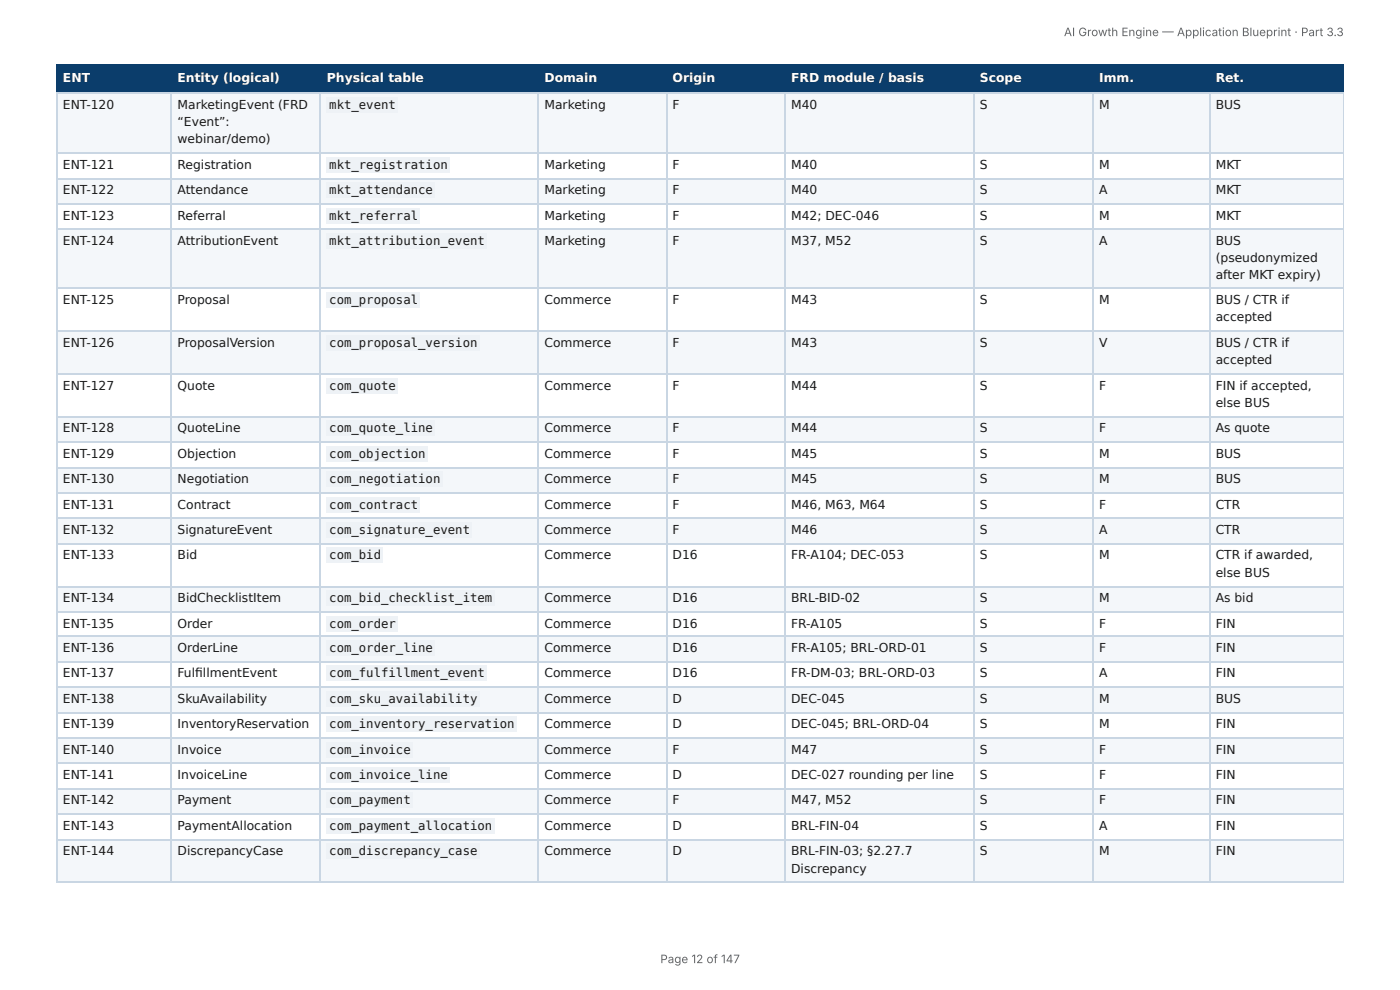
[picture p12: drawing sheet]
<svg xmlns="http://www.w3.org/2000/svg" width="297mm" height="210mm" viewBox="0 0 297 210" stroke-linecap="round" stroke-linejoin="round" font-family="sans-serif">
<defs><g id="words">
<g font-size="2.6" fill="#fff">
<text x="13.4" y="17.4">ENT</text>
<text x="37.7" y="17.4">Entity (logical)</text>
<text x="69.4" y="17.4">Physical table</text>
<text x="115.6" y="17.4">Domain</text>
<text x="142.9" y="17.4">Origin</text>
<text x="168" y="17.4">FRD module / basis</text>
<text x="208.1" y="17.4">Scope</text>
<text x="233.5" y="17.4">Imm.</text>
<text x="258.2" y="17.4">Ret.</text>
</g>
<g font-size="2.6" fill="#1a1a1a">
<text x="13.4" y="23.1">ENT-120</text>
<text x="37.7" y="23.1">MarketingEvent (FRD</text>
<text x="69.9" y="23.1">mkt_event</text>
<text x="115.6" y="23.1">Marketing</text>
<text x="142.9" y="23.1">F</text>
<text x="168" y="23.1">M40</text>
<text x="208.1" y="23.1">S</text>
<text x="233.5" y="23.1">M</text>
<text x="258.2" y="23.1">BUS</text>
<text x="37.7" y="26.8">“Event”:</text>
<text x="13.4" y="35.8">ENT-121</text>
<text x="37.7" y="30.4">webinar/demo)</text>
<text x="37.7" y="35.8">Registration</text>
<text x="69.9" y="35.8">mkt_registration</text>
<text x="115.6" y="35.8">Marketing</text>
<text x="142.9" y="35.8">F</text>
<text x="168" y="35.8">M40</text>
<text x="208.1" y="35.8">S</text>
<text x="233.5" y="35.8">M</text>
<text x="258.2" y="35.8">MKT</text>
<text x="13.4" y="41.2">ENT-122</text>
<text x="37.7" y="41.2">Attendance</text>
<text x="69.9" y="41.2">mkt_attendance</text>
<text x="115.6" y="41.2">Marketing</text>
<text x="142.9" y="41.2">F</text>
<text x="168" y="41.2">M40</text>
<text x="208.1" y="41.2">S</text>
<text x="233.5" y="41.2">A</text>
<text x="258.2" y="41.2">MKT</text>
<text x="13.4" y="46.6">ENT-123</text>
<text x="37.7" y="46.6">Referral</text>
<text x="69.9" y="46.6">mkt_referral</text>
<text x="115.6" y="46.6">Marketing</text>
<text x="142.9" y="46.6">F</text>
<text x="168" y="46.6">M42; DEC-046</text>
<text x="208.1" y="46.6">S</text>
<text x="233.5" y="46.6">M</text>
<text x="258.2" y="46.6">MKT</text>
<text x="13.4" y="52">ENT-124</text>
<text x="37.7" y="52">AttributionEvent</text>
<text x="69.9" y="52">mkt_attribution_event</text>
<text x="115.6" y="52">Marketing</text>
<text x="142.9" y="52">F</text>
<text x="168" y="52">M37, M52</text>
<text x="208.1" y="52">S</text>
<text x="233.5" y="52">A</text>
<text x="258.2" y="52">BUS</text>
<text x="258.2" y="55.7">(pseudonymized</text>
<text x="258.2" y="59.2">after MKT expiry)</text>
<text x="13.4" y="64.6">ENT-125</text>
<text x="37.7" y="64.6">Proposal</text>
<text x="69.9" y="64.6">com_proposal</text>
<text x="115.6" y="64.6">Commerce</text>
<text x="142.9" y="64.6">F</text>
<text x="168" y="64.6">M43</text>
<text x="208.1" y="64.6">S</text>
<text x="233.5" y="64.6">M</text>
<text x="258.2" y="64.6">BUS / CTR if</text>
<text x="258.2" y="68.2">accepted</text>
<text x="13.4" y="73.6">ENT-126</text>
<text x="37.7" y="73.6">ProposalVersion</text>
<text x="69.9" y="73.6">com_proposal_version</text>
<text x="115.6" y="73.6">Commerce</text>
<text x="142.9" y="73.6">F</text>
<text x="168" y="73.6">M43</text>
<text x="208.1" y="73.6">S</text>
<text x="233.5" y="73.6">V</text>
<text x="258.2" y="73.6">BUS / CTR if</text>
<text x="258.2" y="77.3">accepted</text>
<text x="13.4" y="82.7">ENT-127</text>
<text x="37.7" y="82.7">Quote</text>
<text x="69.9" y="82.7">com_quote</text>
<text x="115.6" y="82.7">Commerce</text>
<text x="142.9" y="82.7">F</text>
<text x="168" y="82.7">M44</text>
<text x="208.1" y="82.7">S</text>
<text x="233.5" y="82.7">F</text>
<text x="258.2" y="82.7">FIN if accepted,</text>
<text x="258.2" y="86.4">else BUS</text>
<text x="13.4" y="91.8">ENT-128</text>
<text x="37.7" y="91.8">QuoteLine</text>
<text x="69.9" y="91.8">com_quote_line</text>
<text x="115.6" y="91.8">Commerce</text>
<text x="142.9" y="91.8">F</text>
<text x="168" y="91.8">M44</text>
<text x="208.1" y="91.8">S</text>
<text x="233.5" y="91.8">F</text>
<text x="258.2" y="91.8">As quote</text>
<text x="13.4" y="97.2">ENT-129</text>
<text x="37.7" y="97.2">Objection</text>
<text x="69.9" y="97.2">com_objection</text>
<text x="115.6" y="97.2">Commerce</text>
<text x="142.9" y="97.2">F</text>
<text x="168" y="97.2">M45</text>
<text x="208.1" y="97.2">S</text>
<text x="233.5" y="97.2">M</text>
<text x="258.2" y="97.2">BUS</text>
<text x="13.4" y="102.6">ENT-130</text>
<text x="37.7" y="102.6">Negotiation</text>
<text x="69.9" y="102.6">com_negotiation</text>
<text x="115.6" y="102.6">Commerce</text>
<text x="142.9" y="102.6">F</text>
<text x="168" y="102.6">M45</text>
<text x="208.1" y="102.6">S</text>
<text x="233.5" y="102.6">M</text>
<text x="258.2" y="102.6">BUS</text>
<text x="13.4" y="108">ENT-131</text>
<text x="13.4" y="113.4">ENT-132</text>
<text x="37.7" y="108">Contract</text>
<text x="37.7" y="113.4">SignatureEvent</text>
<text x="69.9" y="108">com_contract</text>
<text x="69.9" y="113.4">com_signature_event</text>
<text x="115.6" y="108">Commerce</text>
<text x="115.6" y="113.4">Commerce</text>
<text x="142.9" y="108">F</text>
<text x="142.9" y="113.4">F</text>
<text x="168" y="108">M46, M63, M64</text>
<text x="168" y="113.4">M46</text>
<text x="208.1" y="108">S</text>
<text x="208.1" y="113.4">S</text>
<text x="233.5" y="108">F</text>
<text x="233.5" y="113.4">A</text>
<text x="258.2" y="108">CTR</text>
<text x="258.2" y="113.4">CTR</text>
<text x="13.4" y="118.8">ENT-133</text>
<text x="37.7" y="118.8">Bid</text>
<text x="69.9" y="118.8">com_bid</text>
<text x="115.6" y="118.8">Commerce</text>
<text x="142.9" y="118.8">D16</text>
<text x="168" y="118.8">FR-A104; DEC-053</text>
<text x="208.1" y="118.8">S</text>
<text x="233.5" y="118.8">M</text>
<text x="258.2" y="118.8">CTR if awarded,</text>
<text x="258.2" y="122.5">else BUS</text>
<text x="13.4" y="127.9">ENT-134</text>
<text x="37.7" y="127.9">BidChecklistItem</text>
<text x="69.9" y="127.9">com_bid_checklist_item</text>
<text x="115.6" y="127.9">Commerce</text>
<text x="142.9" y="127.9">D16</text>
<text x="168" y="127.9">BRL-BID-02</text>
<text x="208.1" y="127.9">S</text>
<text x="233.5" y="127.9">M</text>
<text x="258.2" y="127.9">As bid</text>
<text x="13.4" y="133.3">ENT-135</text>
<text x="37.7" y="133.3">Order</text>
<text x="69.9" y="133.3">com_order</text>
<text x="115.6" y="133.3">Commerce</text>
<text x="142.9" y="133.3">D16</text>
<text x="168" y="133.3">FR-A105</text>
<text x="208.1" y="133.3">S</text>
<text x="233.5" y="133.3">F</text>
<text x="258.2" y="133.3">FIN</text>
<text x="13.4" y="138.4">ENT-136</text>
<text x="13.4" y="143.8">ENT-137</text>
<text x="37.7" y="138.4">OrderLine</text>
<text x="37.7" y="143.8">Fulfi llmentEvent</text>
<text x="69.9" y="138.4">com_order_line</text>
<text x="69.9" y="143.8">com_fulfillment_event</text>
<text x="115.6" y="138.4">Commerce</text>
<text x="115.6" y="143.8">Commerce</text>
<text x="142.9" y="138.4">D16</text>
<text x="142.9" y="143.8">D16</text>
<text x="168" y="138.4">FR-A105; BRL-ORD-01</text>
<text x="168" y="143.8">FR-DM-03; BRL-ORD-03</text>
<text x="208.1" y="138.4">S</text>
<text x="208.1" y="143.8">S</text>
<text x="233.5" y="138.4">F</text>
<text x="233.5" y="143.8">A</text>
<text x="258.2" y="138.4">FIN</text>
<text x="258.2" y="143.8">FIN</text>
<text x="13.4" y="149.2">ENT-138</text>
<text x="37.7" y="149.2">SkuAvailability</text>
<text x="69.9" y="149.2">com_sku_availability</text>
<text x="115.6" y="149.2">Commerce</text>
<text x="142.9" y="149.2">D</text>
<text x="168" y="149.2">DEC-045</text>
<text x="208.1" y="149.2">S</text>
<text x="233.5" y="149.2">M</text>
<text x="258.2" y="149.2">BUS</text>
<text x="13.4" y="154.6">ENT-139</text>
<text x="37.7" y="154.6">InventoryReservation</text>
<text x="69.9" y="154.6">com_inventory_reservation</text>
<text x="115.6" y="154.6">Commerce</text>
<text x="142.9" y="154.6">D</text>
<text x="168" y="154.6">DEC-045; BRL-ORD-04</text>
<text x="208.1" y="154.6">S</text>
<text x="233.5" y="154.6">M</text>
<text x="258.2" y="154.6">FIN</text>
<text x="13.4" y="160">ENT-140</text>
<text x="37.7" y="160">Invoice</text>
<text x="69.9" y="160">com_invoice</text>
<text x="115.6" y="160">Commerce</text>
<text x="142.9" y="160">F</text>
<text x="168" y="160">M47</text>
<text x="208.1" y="160">S</text>
<text x="233.5" y="160">F</text>
<text x="258.2" y="160">FIN</text>
<text x="13.4" y="165.4">ENT-141</text>
<text x="37.7" y="165.4">InvoiceLine</text>
<text x="69.9" y="165.4">com_invoice_line</text>
<text x="115.6" y="165.4">Commerce</text>
<text x="142.9" y="165.4">D</text>
<text x="168" y="165.4">DEC-027 rounding per line</text>
<text x="208.1" y="165.4">S</text>
<text x="233.5" y="165.4">F</text>
<text x="258.2" y="165.4">FIN</text>
<text x="13.4" y="170.8">ENT-142</text>
<text x="37.7" y="170.8">Payment</text>
<text x="69.9" y="170.8">com_payment</text>
<text x="115.6" y="170.8">Commerce</text>
<text x="142.9" y="170.8">F</text>
<text x="168" y="170.8">M47, M52</text>
<text x="208.1" y="170.8">S</text>
<text x="233.5" y="170.8">F</text>
<text x="258.2" y="170.8">FIN</text>
<text x="13.4" y="176.2">ENT-143</text>
<text x="37.7" y="176.2">PaymentAllocation</text>
<text x="69.9" y="176.2">com_payment_allocation</text>
<text x="115.6" y="176.2">Commerce</text>
<text x="142.9" y="176.2">D</text>
<text x="168" y="176.2">BRL-FIN-04</text>
<text x="208.1" y="176.2">S</text>
<text x="233.5" y="176.2">A</text>
<text x="258.2" y="176.2">FIN</text>
<text x="13.4" y="181.6">ENT-144</text>
<text x="37.7" y="181.6">DiscrepancyCase</text>
<text x="69.9" y="181.6">com_discrepancy_case</text>
<text x="115.6" y="181.6">Commerce</text>
<text x="142.9" y="181.6">D</text>
<text x="168" y="181.6">BRL-FIN-03; §2.27.7</text>
<text x="168" y="185.3">Discrepancy</text>
<text x="208.1" y="181.6">S</text>
<text x="233.5" y="181.6">M</text>
<text x="258.2" y="181.6">FIN</text>
</g>
<g font-size="2.5" fill="#666">
<text x="226" y="7.7">AI Growth Engine — Application Blueprint · Part 3.3</text>
<text x="140.2" y="204.5">Page 12 of 147</text>
</g>
</g></defs>
<g fill="#0b3d6b">
<path d="M12.2 14h24.2v5.6h-24.2z"/>
<path d="M36.4 14h31.7v5.6h-31.7z"/>
<path d="M68.1 14h46.1v5.6h-46.1z"/>
<path d="M114.2 14h27.3v5.6h-27.3z"/>
<path d="M141.5 14h25.3v5.6h-25.3z"/>
<path d="M166.8 14h40v5.6h-40z"/>
<path d="M206.8 14h25.2v5.6h-25.2z"/>
<path d="M232 14h24.8v5.6h-24.8z"/>
<path d="M256.8 14h28.6v5.6h-28.6z"/>
</g>
<g fill="#f4f7fa">
<path d="M12.2 19.6h24.2v12.8h-24.2z"/>
<path d="M36.4 19.6h31.7v12.8h-31.7z"/>
<path d="M68.1 19.6h46.1v12.8h-46.1z"/>
<path d="M114.2 19.6h27.3v12.8h-27.3z"/>
<path d="M141.5 19.6h25.3v12.8h-25.3z"/>
<path d="M166.8 19.6h40v12.8h-40z"/>
<path d="M206.8 19.6h25.2v12.8h-25.2z"/>
<path d="M232 19.6h24.8v12.8h-24.8z"/>
<path d="M256.8 19.6h28.6v12.8h-28.6z"/>
<path d="M12.2 37.8h24.2v5.4h-24.2z"/>
<path d="M36.4 37.8h31.7v5.4h-31.7z"/>
<path d="M68.1 37.8h46.1v5.4h-46.1z"/>
<path d="M114.2 37.8h27.3v5.4h-27.3z"/>
<path d="M141.5 37.8h25.3v5.4h-25.3z"/>
<path d="M166.8 37.8h40v5.4h-40z"/>
<path d="M206.8 37.8h25.2v5.4h-25.2z"/>
<path d="M232 37.8h24.8v5.4h-24.8z"/>
<path d="M256.8 37.8h28.6v5.4h-28.6z"/>
<path d="M12.2 48.6h24.2v12.8h-24.2z"/>
<path d="M36.4 48.6h31.7v12.8h-31.7z"/>
<path d="M68.1 48.6h46.1v12.8h-46.1z"/>
<path d="M114.2 48.6h27.3v12.8h-27.3z"/>
<path d="M141.5 48.6h25.3v12.8h-25.3z"/>
<path d="M166.8 48.6h40v12.8h-40z"/>
<path d="M206.8 48.6h25.2v12.8h-25.2z"/>
<path d="M232 48.6h24.8v12.8h-24.8z"/>
<path d="M256.8 48.6h28.6v12.8h-28.6z"/>
<path d="M12.2 70.5h24.2v9h-24.2z"/>
<path d="M36.4 70.5h31.7v9h-31.7z"/>
<path d="M68.1 70.5h46.1v9h-46.1z"/>
<path d="M114.2 70.5h27.3v9h-27.3z"/>
<path d="M141.5 70.5h25.3v9h-25.3z"/>
<path d="M166.8 70.5h40v9h-40z"/>
<path d="M206.8 70.5h25.2v9h-25.2z"/>
<path d="M232 70.5h24.8v9h-24.8z"/>
<path d="M256.8 70.5h28.6v9h-28.6z"/>
<path d="M12.2 88.6h24.2v5.2h-24.2z"/>
<path d="M36.4 88.6h31.7v5.2h-31.7z"/>
<path d="M68.1 88.6h46.1v5.2h-46.1z"/>
<path d="M114.2 88.6h27.3v5.2h-27.3z"/>
<path d="M141.5 88.6h25.3v5.2h-25.3z"/>
<path d="M166.8 88.6h40v5.2h-40z"/>
<path d="M206.8 88.6h25.2v5.2h-25.2z"/>
<path d="M232 88.6h24.8v5.2h-24.8z"/>
<path d="M256.8 88.6h28.6v5.2h-28.6z"/>
<path d="M12.2 99.2h24.2v5.4h-24.2z"/>
<path d="M36.4 99.2h31.7v5.4h-31.7z"/>
<path d="M68.1 99.2h46.1v5.4h-46.1z"/>
<path d="M114.2 99.2h27.3v5.4h-27.3z"/>
<path d="M141.5 99.2h25.3v5.4h-25.3z"/>
<path d="M166.8 99.2h40v5.4h-40z"/>
<path d="M206.8 99.2h25.2v5.4h-25.2z"/>
<path d="M232 99.2h24.8v5.4h-24.8z"/>
<path d="M256.8 99.2h28.6v5.4h-28.6z"/>
<path d="M12.2 110h24.2v5.4h-24.2z"/>
<path d="M36.4 110h31.7v5.4h-31.7z"/>
<path d="M68.1 110h46.1v5.4h-46.1z"/>
<path d="M114.2 110h27.3v5.4h-27.3z"/>
<path d="M141.5 110h25.3v5.4h-25.3z"/>
<path d="M166.8 110h40v5.4h-40z"/>
<path d="M206.8 110h25.2v5.4h-25.2z"/>
<path d="M232 110h24.8v5.4h-24.8z"/>
<path d="M256.8 110h28.6v5.4h-28.6z"/>
<path d="M12.2 124.4h24.2v5.4h-24.2z"/>
<path d="M36.4 124.4h31.7v5.4h-31.7z"/>
<path d="M68.1 124.4h46.1v5.4h-46.1z"/>
<path d="M114.2 124.4h27.3v5.4h-27.3z"/>
<path d="M141.5 124.4h25.3v5.4h-25.3z"/>
<path d="M166.8 124.4h40v5.4h-40z"/>
<path d="M206.8 124.4h25.2v5.4h-25.2z"/>
<path d="M232 124.4h24.8v5.4h-24.8z"/>
<path d="M256.8 124.4h28.6v5.4h-28.6z"/>
<path d="M12.2 135.2h24.2v5.4h-24.2z"/>
<path d="M36.4 135.2h31.7v5.4h-31.7z"/>
<path d="M68.1 135.2h46.1v5.4h-46.1z"/>
<path d="M114.2 135.2h27.3v5.4h-27.3z"/>
<path d="M141.5 135.2h25.3v5.4h-25.3z"/>
<path d="M166.8 135.2h40v5.4h-40z"/>
<path d="M206.8 135.2h25.2v5.4h-25.2z"/>
<path d="M232 135.2h24.8v5.4h-24.8z"/>
<path d="M256.8 135.2h28.6v5.4h-28.6z"/>
<path d="M12.2 146h24.2v5.4h-24.2z"/>
<path d="M36.4 146h31.7v5.4h-31.7z"/>
<path d="M68.1 146h46.1v5.4h-46.1z"/>
<path d="M114.2 146h27.3v5.4h-27.3z"/>
<path d="M141.5 146h25.3v5.4h-25.3z"/>
<path d="M166.8 146h40v5.4h-40z"/>
<path d="M206.8 146h25.2v5.4h-25.2z"/>
<path d="M232 146h24.8v5.4h-24.8z"/>
<path d="M256.8 146h28.6v5.4h-28.6z"/>
<path d="M12.2 156.8h24.2v5.4h-24.2z"/>
<path d="M36.4 156.8h31.7v5.4h-31.7z"/>
<path d="M68.1 156.8h46.1v5.4h-46.1z"/>
<path d="M114.2 156.8h27.3v5.4h-27.3z"/>
<path d="M141.5 156.8h25.3v5.4h-25.3z"/>
<path d="M166.8 156.8h40v5.4h-40z"/>
<path d="M206.8 156.8h25.2v5.4h-25.2z"/>
<path d="M232 156.8h24.8v5.4h-24.8z"/>
<path d="M256.8 156.8h28.6v5.4h-28.6z"/>
<path d="M12.2 167.6h24.2v5.4h-24.2z"/>
<path d="M36.4 167.6h31.7v5.4h-31.7z"/>
<path d="M68.1 167.6h46.1v5.4h-46.1z"/>
<path d="M114.2 167.6h27.3v5.4h-27.3z"/>
<path d="M141.5 167.6h25.3v5.4h-25.3z"/>
<path d="M166.8 167.6h40v5.4h-40z"/>
<path d="M206.8 167.6h25.2v5.4h-25.2z"/>
<path d="M232 167.6h24.8v5.4h-24.8z"/>
<path d="M256.8 167.6h28.6v5.4h-28.6z"/>
<path d="M12.2 178.2h24.2v9.1h-24.2z"/>
<path d="M36.4 178.2h31.7v9.1h-31.7z"/>
<path d="M68.1 178.2h46.1v9.1h-46.1z"/>
<path d="M114.2 178.2h27.3v9.1h-27.3z"/>
<path d="M141.5 178.2h25.3v9.1h-25.3z"/>
<path d="M166.8 178.2h40v9.1h-40z"/>
<path d="M206.8 178.2h25.2v9.1h-25.2z"/>
<path d="M232 178.2h24.8v9.1h-24.8z"/>
<path d="M256.8 178.2h28.6v9.1h-28.6z"/>
</g>
<path d="M11.9 13.9h273.5M11.9 19.8h273.5M12 13.8v6.1M36.3 13.8v6.1M68 13.8v6.1M114.4 13.8v6.1M141.6 13.8v6.1M166.6 13.8v6.1M206.9 13.8v6.1M232.2 13.8v6.1M257 13.8v6.1" fill="none" stroke="#0b3d6b" stroke-width=".25"/>
<path d="M285.3 13.8v6.1" fill="none" stroke="#0b3d6b" stroke-width=".21"/>
<g fill="none" stroke="#c9d6e3" stroke-width=".25">
<path d="M11.9 19.8h273.5M12 19.9v167.4M36.3 19.9v167.4M68 19.9v167.4M114.4 19.9v167.4M141.6 19.9v167.4M166.6 19.9v167.4M206.9 19.9v167.4M232.2 19.9v167.4M257 19.9v167.4M11.9 32.5h273.5M11.9 37.9h273.5"/>
<path d="M11.9 43.3h273.5M11.9 48.7h273.5M11.9 61.2h273.5M11.9 70.3h273.5M11.9 79.4h273.5M11.9 88.5h273.5M11.9 93.9h273.5M11.9 99.3h273.5M11.9 104.7h273.5M11.9 110.1h273.5M11.9 115.5h273.5M11.9 124.6h273.5"/>
<path d="M11.9 130h273.5M11.9 135.1h273.5M11.9 140.5h273.5M11.9 145.9h273.5M11.9 151.3h273.5M11.9 156.7h273.5M11.9 162.1h273.5M11.9 167.5h273.5M11.9 172.9h273.5M11.9 178.3h273.5M11.9 187.4h273.5"/>
</g>
<path d="M285.3 19.9v167.4" fill="none" stroke="#c9d6e3" stroke-width=".21"/>
<g fill="#eef2f6">
<path d="M69.3 20.6h15.3v3.2h-15.3z"/>
<path d="M69.3 33.4h26.3v3.2h-26.3z"/>
<path d="M69.3 38.8h23.1v3.2h-23.1z"/>
<path d="M69.3 44.2h19.9v3.2h-19.9z"/>
<path d="M69.3 49.6h34.1v3.2h-34.1z"/>
<path d="M69.3 62.1h19.9v3.2h-19.9z"/>
<path d="M69.3 71.2h32.7v3.2h-32.7z"/>
<path d="M69.3 80.3h15.3v3.2h-15.3z"/>
<path d="M69.3 89.3h23.1v3.2h-23.1z"/>
<path d="M69.3 94.7h21.6v3.2h-21.6z"/>
<path d="M69.3 100.1h24.8v3.2h-24.8z"/>
<path d="M69.3 105.5h19.9v3.2h-19.9z"/>
<path d="M69.3 110.9h31v3.2h-31z"/>
<path d="M69.3 116.3h12.1v3.2h-12.1z"/>
<path d="M69.3 125.4h35.9v3.2h-35.9z"/>
<path d="M69.3 130.8h15.3v3.2h-15.3z"/>
<path d="M69.3 136h23.1v3.2h-23.1z"/>
<path d="M69.3 141.4h34.1v3.2h-34.1z"/>
<path d="M69.3 146.8h32.7v3.2h-32.7z"/>
<path d="M69.3 152.2h40.5v3.2h-40.5z"/>
<path d="M69.3 157.6h18.4v3.2h-18.4z"/>
<path d="M69.3 163h26.3v3.2h-26.3z"/>
<path d="M69.3 168.4h18.4v3.2h-18.4z"/>
<path d="M69.3 173.8h35.9v3.2h-35.9z"/>
<path d="M69.3 179.2h32.7v3.2h-32.7z"/>
</g>
<use href="#words"/>
</svg>
